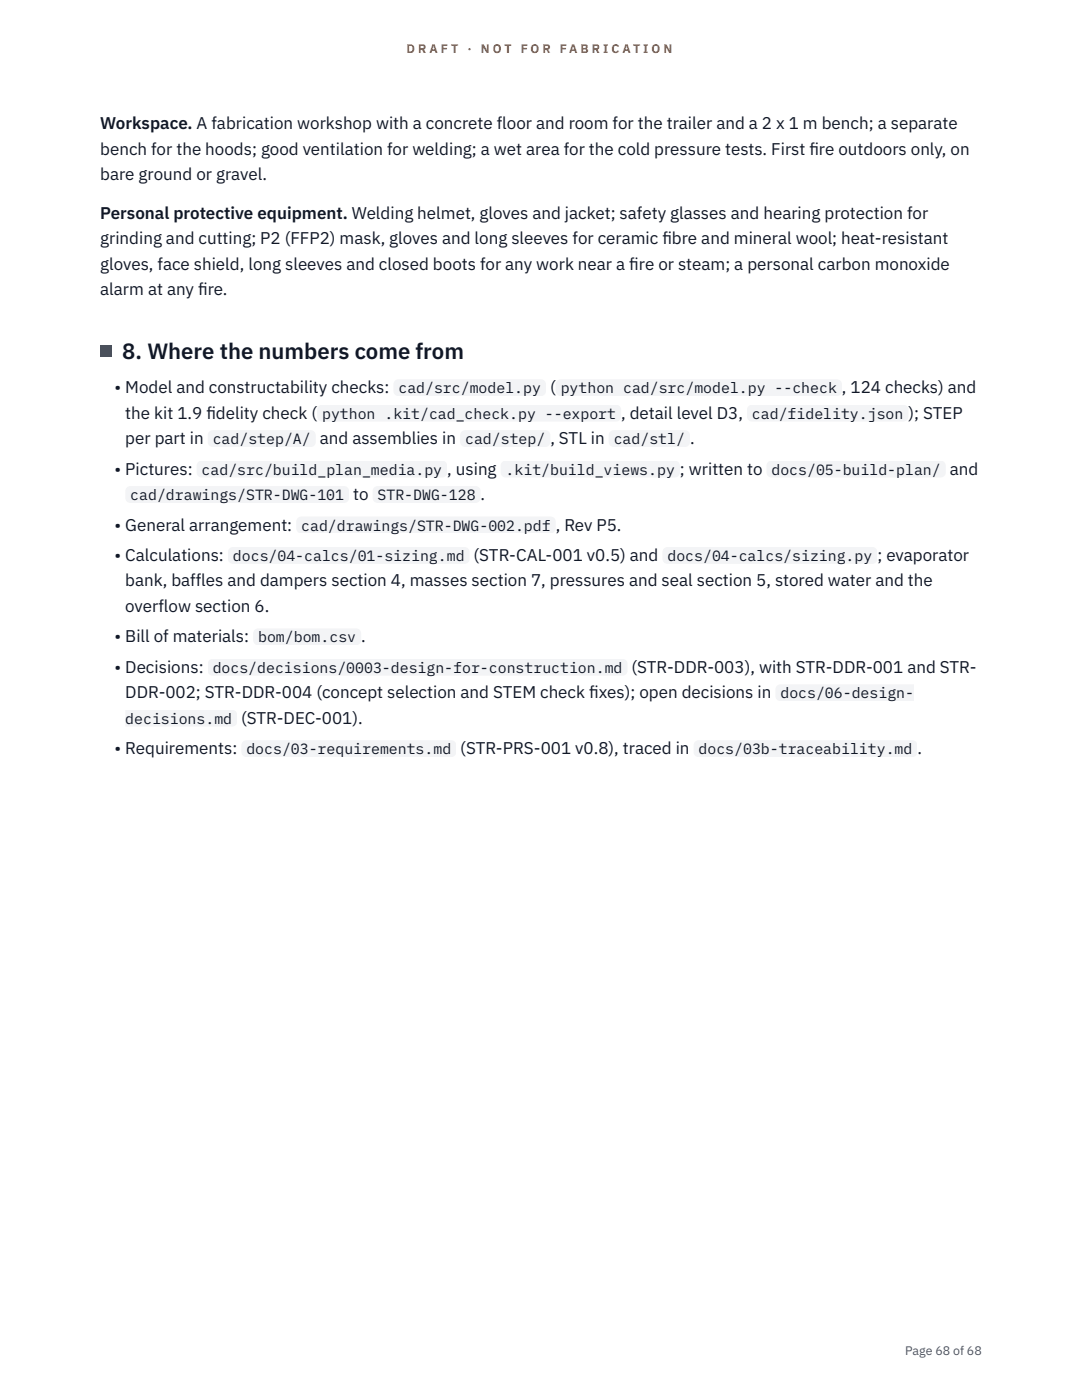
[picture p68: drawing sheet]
<svg xmlns="http://www.w3.org/2000/svg" width="216mm" height="279mm" viewBox="0 0 216 279" stroke-linecap="round" stroke-linejoin="round" font-family="sans-serif">
<defs><g id="words">
<text font-size="4.4" fill="#111827" x="24.4" y="71.6">8. Where the numbers come from</text>
<g font-size="3.4" fill="#111827">
<text x="20" y="25.8">Workspace. A fabrication workshop with a concrete floor and room for the trailer and a 2 x 1 m bench; a separate</text>
<text x="20" y="30.9">bench for the hoods; good ventilation for welding; a wet area for the cold pressure tests. First f</text>
<text x="20" y="36">bare ground or gravel.</text>
<text x="161.5" y="30.9">ire outdoors only, on</text>
<text x="20" y="43.7">Personal protective equipment. Welding helmet, gloves and jacket; safety glasses and hearing protection for</text>
<text x="20" y="48.7">grinding and cutting; P2 (FFP2) mask, gloves and long sleeves for ceramic f</text>
<text x="20" y="53.8">gloves, face shield, long sleeves and closed boots for any work near a f</text>
<text x="125.6" y="53.8">ire or steam; a personal carbon monoxide</text>
<text x="132.2" y="48.7">ibre and mineral wool; heat-resistant</text>
<text x="20" y="58.9">alarm at any f</text>
<text x="39.5" y="58.9">ire.</text>
<text x="22.9" y="78.5">• Model and constructability checks:</text>
<text x="25" y="83.6">the kit 1.9 f</text>
<text x="41.2" y="83.6">idelity check (</text>
<text x="109.8" y="78.5">(</text>
<text x="123.9" y="83.6">, detail level D3,</text>
<text x="168" y="78.5">, 124 checks) and</text>
<text x="181.3" y="83.6">); STEP</text>
<text x="25" y="88.6">per part in</text>
<text x="63.8" y="88.6">and assemblies in</text>
<text x="109.8" y="88.6">, STL in</text>
<text x="137.7" y="88.6">.</text>
<text x="22.9" y="94.7">• Pictures:</text>
<text x="89.2" y="94.7">, using</text>
<text x="135.7" y="94.7">; written to</text>
<text x="189.5" y="94.7">and</text>
<text x="70.5" y="99.8">to</text>
<text x="95.9" y="99.8">.</text>
<text x="22.9" y="105.9">• General arrangement:</text>
<text x="110.9" y="105.9">, Rev P5.</text>
<text x="22.9" y="112">• Calculations:</text>
<text x="94.5" y="112">(STR-CAL-001 v0.5) and</text>
<text x="175.1" y="112">; evaporator</text>
<text x="25" y="117">bank, baffles and dampers section 4, masses section 7, pressures and seal section 5, stored water and the</text>
<text x="25" y="122.1">overflow section 6.</text>
<text x="22.9" y="128.2">• Bill of materials:</text>
<text x="72.1" y="128.2">.</text>
<text x="22.9" y="134.3">• Decisions:</text>
<text x="126" y="134.3">(STR-DDR-003), with STR-DDR-001 and STR-</text>
<text x="25" y="139.4">DDR-002; STR-DDR-004 (concept selection and STEM check f</text>
<text x="117.6" y="139.4">ixes); open decisions in</text>
<text x="48.1" y="144.4">(STR-DEC-001).</text>
<text x="22.9" y="150.5">• Requirements:</text>
<text x="91.9" y="150.5">(STR-PRS-001 v0.8), traced in</text>
<text x="183.1" y="150.5">.</text>
</g>
<g font-size="3" fill="#111827">
<text x="64.3" y="83.6">python .kit/cad_check.py --export</text>
<text x="79.5" y="78.5">cad/src/model.py</text>
<text x="111.9" y="78.5">python cad/src/model.py --check</text>
<text x="150" y="83.6">cad/fidelity.json</text>
<text x="42.5" y="88.6">cad/step/A/</text>
<text x="92.8" y="88.6">cad/step/</text>
<text x="122.5" y="88.6">cad/stl/</text>
<text x="40.2" y="94.7">cad/src/build_plan_media.py</text>
<text x="100.9" y="94.7">.kit/build_views.py</text>
<text x="153.9" y="94.7">docs/05-build-plan/</text>
<text x="26" y="99.8">cad/drawings/STR-DWG-101</text>
<text x="75.3" y="99.8">STR-DWG-128</text>
<text x="60.1" y="105.9">cad/drawings/STR-DWG-002.pdf</text>
<text x="46.5" y="112">docs/04-calcs/01-sizing.md</text>
<text x="133.2" y="112">docs/04-calcs/sizing.py</text>
<text x="51.5" y="128.2">bom/bom.csv</text>
<text x="42.4" y="134.3">docs/decisions/0003-design-for-construction.md</text>
<text x="155.7" y="139.4">docs/06-design-</text>
<text x="25" y="144.4">decisions.md</text>
<text x="49.2" y="150.5">docs/03-requirements.md</text>
<text x="139.4" y="150.5">docs/03b-traceability.md</text>
</g>
<g font-size="2.5" fill="#b45309">
<text x="81.1" y="10.5">D R A F T</text>
<text x="93.3" y="10.5">·</text>
<text x="95.9" y="10.5">N O T</text>
<text x="103.9" y="10.5">F O R</text>
<text x="111.7" y="10.5">F A B R I C A T I O N</text>
</g>
<text font-size="2.5" fill="#4b5563" x="180.6" y="270.3">Page 68 of 68</text>
</g></defs>
<path d="M20 69h2.2v2.2h-2.2z" fill="#0f766e"/>
<g fill="#f3f4f6">
<path d="M78.5 75.7h30.5v3.4h-30.5z"/>
<path d="M110.9 75.7h57.1v3.4h-57.1z"/>
<path d="M63.3 80.8h60.6v3.3h-60.6z"/>
<path d="M149 80.8h32.3v3.3h-32.3z"/>
<path d="M41.5 85.8h21.5v3.4h-21.5z"/>
<path d="M91.8 85.8h18v3.4h-18z"/>
<path d="M121.5 85.8h16.2v3.4h-16.2z"/>
<path d="M39.2 91.9h50v3.4h-50z"/>
<path d="M99.9 91.9h35.8v3.4h-35.8z"/>
<path d="M152.9 91.9h35.8v3.4h-35.8z"/>
<path d="M25 97h44.7v3.4h-44.7z"/>
<path d="M74.3 97h21.6v3.4h-21.6z"/>
<path d="M59.1 103.1h51.8v3.4h-51.8z"/>
<path d="M45.5 109.2h48.2v3.3h-48.2z"/>
<path d="M132.2 109.2h42.9v3.3h-42.9z"/>
<path d="M50.5 125.4h21.6v3.4h-21.6z"/>
<path d="M41.4 131.5h83.8v3.4h-83.8z"/>
<path d="M154.7 136.6h27.7v3.3h-27.7z"/>
<path d="M25 141.6h22.3v3.4h-22.3z"/>
<path d="M48.2 147.7h42.9v3.4h-42.9z"/>
<path d="M138.4 147.7h44.7v3.4h-44.7z"/>
</g>
<use href="#words"/>
</svg>
